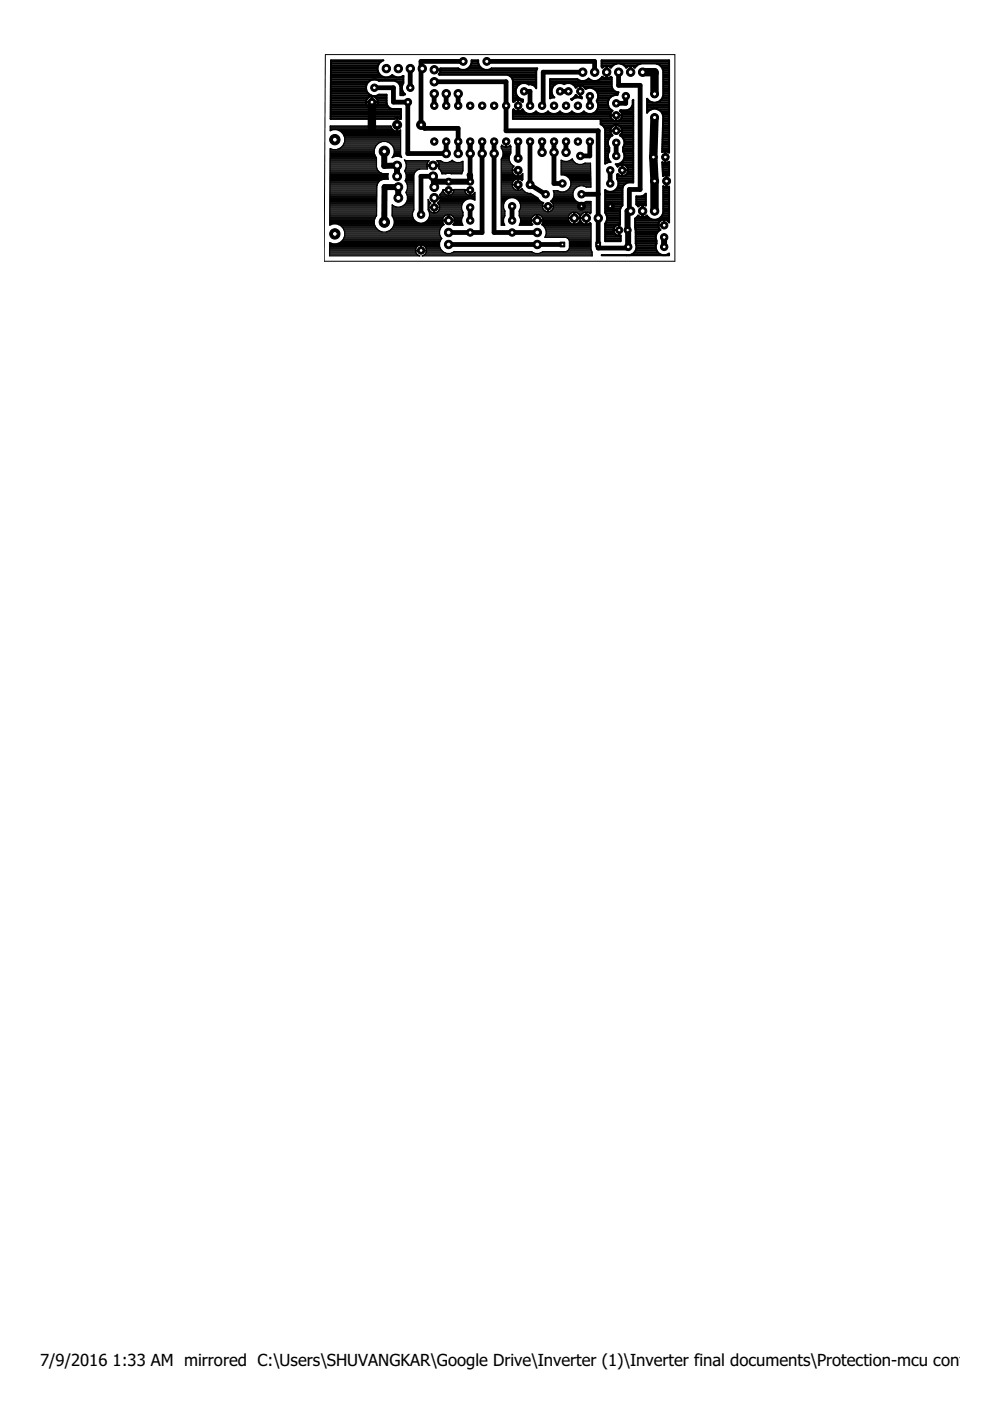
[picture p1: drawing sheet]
<svg xmlns="http://www.w3.org/2000/svg" width="210mm" height="297mm" viewBox="0 0 210 297" stroke-linecap="round" stroke-linejoin="round" font-family="sans-serif">
<defs><g id="words">
<g font-size="3.5">
<text x="8.5" y="289.6">7/9/2016</text>
<text x="23.9" y="289.6">1:33 AM mirrored C:\Users\SHUVANGKAR\Google Drive\Inverter (1)\Inverter final documents\Protection-mcu control v</text>
</g>
</g></defs>
<path d="M81.5 32.1v3.1l2.7-.1v2.3M92.1 37.1v2.6l-.2-2.4M92.1 37.1l-.3 .3M92.1 37.1l.1 1.4h7.5v-1.3l-.2-.1M84.4 42v-2.3h-2.9v7.4M133.7 44.7h-.6l.1 7.6M140.8 50.3v2" fill="none" stroke="#000" stroke-width="1.3"/>
<g fill="none" stroke="#000" stroke-width="1">
<path d="M79.4 18.6h4v3.1h3.1v10.9h8.1v-2.6M87 14.5v4.1M92.1 17.3h15.2v10.4h19.5v24.9h6.4v-.3M92.1 19.9v2.5M94.6 19.9v2.5M97.1 19.9v2.5M98.2 13h-8.9v13.5l.7 .7h7.1v5.4M103.2 13h22.9v2.3M111.1 19.4h1.3v3M118.7 19.4h1.8M123.5 15.3h-8.3v7.1h-.3M131.1 15.3v2.8h4.6v22.1h-2.3v4.5h.3"/>
<path d="M91.8 37.4h-2.5v8.1M99.7 30.5h.1M99.7 30v7.2M102.2 30v19.3h-7.1M104.8 30v19.3h9.1M109.8 30v3.6M112.4 30v9.2l3.3 2M114.9 30v2.3M117.5 30v8.9h1.7M120 30v2.3M125.1 20.4v2M125.1 30v3.1h-2.1"/>
<path d="M129.4 36.1v2.8M130.6 30.3v2.8M132.7 20.4v1.5h-2.1M95.1 51.8h24.1M99.7 44v2.8M108.6 43.7v3.1M123.3 41.2h3.5"/>
</g>
<path d="M136.2 15.3h2.6v4.6M78.8 21.7v5.5M138.8 24.9l-.3 8.4 .3 5.1v6.3" fill="none" stroke="#000" stroke-width="1.8"/>
<g fill="none" stroke="#000" stroke-width=".25">
<path d="M70 39.6h9.9M70 39.9h9.9M70 39.4h9.9M70 39.2h9.9M70 39h10.1M70 38.7h10.1M70 38.5h10.3M70 38.1h11.1M70 37.8h12.3M70 37.6h12.2M70 37.4h12.2M70 35.9h10"/>
<path d="M70 35.2h9.8M70 35h9.8M70 34.1h9.8M70 37.2h12.2M70 37h12.3M70 36.7h11M70 36.5h10.5M70 36.3h10.3M70 36.1h10.1M70 35.6h9.9M70 35.4h9.8M70 34.8h9.8"/>
<path d="M70 34.5h9.8M70 34.3h9.8M70 33.9h9.8M70 33.6h9.8M70 33.4h9.8M70 33.2h9.7M70 33h9.5M70 32.7h9.5M70 32.5h9.4M70 32.3h9.4M70 32.1h9.4M70 31.9h9.4"/>
<path d="M70 31.6h.4M70 27.6h.2M70 27.4h13.2M70 27.2h13.1M70 27h13M70 26.8h12.9M71.6 31.6h7.8M71.7 27.6h11.9M72.1 31.4h7.4M72.2 27.9h12.7M72.4 31.2h7.2M72.4 28.1h12.5"/>
<path d="M72.6 31h7.1M72.7 28.3h12.2M72.8 30.8h7M72.8 28.5h12.1M72.9 30.5h7.2M72.9 28.7h12M73 30.3h7.3M73 29h11.9M73.1 30.1h7.8M73.1 29.2a2.13 2.13 0 0 1-.8 2.1 2.13 2.13 0 0 1-2.3 .2l-.1 16.3a2.11 2.11 0 0 1 3.2 1.4M73.1 29.9h11.8M73.1 29.6h11.8"/>
<path d="M73.1 29.4h11.8M73.1 29.2h11.8M79.4 32.5l.4 .9v2.1M79.8 35.5h.1M79.8 35.5l.3 .6M79.9 39.6l-.1 6.1a2 2 0 0 0-.1 2.6M79.9 39.3v.3M79.9 39.3h.1M80.1 36.2l.5 .4M80.1 36.1v.1M80.1 38.7l-.2 .6M80.2 38.7h.1"/>
<path d="M80.3 30.3l-.6 .6-.3 .8v.8M80.3 30.3l.7-.3h.9l.8 .3M80.6 36.6h.1M80.6 36.6l.6 .2h1.1v1.2h-1.1l-.6 .2M80.6 38.3l-.5 .4M80.6 38.3h-10.6M80.6 38.2v.1M82.1 30.1h2.8M82.6 30.3h2.3M82.7 30.3l.5 .6 .4 .8v.8M82.9 30.5h2M82.9 26.8l-12.9-.1v1a2.08 2.08 0 0 1 3.1 1.5"/>
<path d="M82.9 26.8l.1 .2M83 27v.2M83 27.2l.5 .4 .6 .2v-1.1h.2v1.1M83.1 30.8h1.8M83.1 33.4h.1M83.3 31h1.6M83.3 33.2h.4M83.4 31.2h1.5M83.4 33h1.6M83.5 31.4h1.4M83.5 32.7h1.4M83.6 31.6h1.3"/>
<path d="M83.6 32.5l-.5 .9M83.6 32.5h1.3M83.6 32.3h1.3M83.6 32.1h1.3M83.6 31.9h1.3M84.1 27.6h.2M84.1 27.4h.2M84.1 27.2h.2M84.1 27h.2M84.1 26.8h.2M84.3 27.8h.1M84.3 27.8l.6-.2v5.3l.3 .5-.6-.3h-.8l-.7 .3"/>
<path d="M84.7 33.2h.4M84.8 27.6h.1M85.9 36.3h2.3M85.9 34.1h5.1l-.5 .7M85.9 36.1h2.5M85.9 38.3h1.8M85.9 36.5h2.1M86 34.3h4.8M86 38.1h1.7M86 36.7h1.9M86 38.5h1.7M86.1 35.6h4.5"/>
<path d="M86.1 34.5h4.5M86.1 37.8h1.6M86.1 35h5.6v.2h-5.6M86.1 37v.8l-.2 .6 .5 .9v.7M86.1 37.6h1.6M86.1 37.4h1.6M86.1 37.2h1.6M86.1 37h1.7M86.1 35.4h4.4M86.1 34.8h4.4M86.2 34.1l-.5-.2a2.02 2.02 0 0 1 .1 2.4l.3 .7M86.2 38.7h1.5"/>
<path d="M86.3 39h1.4M86.4 39.2h1.3M86.4 39.6h1.3M86.4 39.9h1.3M86.4 39.4h1.3M88 36.5l-.3 .6v7.4M88.4 36.1l-.4 .4M89 35.9l-.6 .2M90.5 35.2v.2M90.5 35.4l.2 .4-.1 .1h-4.6M90.5 34.8v.2M92.6 34.1h.8a1.81 1.81 0 0 0 2.5-.1 1.79 1.79 0 0 0 2.2 .2v2l-.2 .7h-4.2v-.2"/>
<path d="M92.6 34.1l.5 .7M92.6 34.1h.1M92.9 34.3h.9M93 35.7h.1M93 35.7l.4 .4 .3 .6M93 34.5h5.1M93 35.6h5.1M93 35.6v.1M93.1 35.4h5M93.1 34.8h5M93.1 34.8v.2M93.1 35.4l-.1 .2"/>
<path d="M93.1 35.9h5M93.1 35.2v.2M93.4 36.1h4.7M93.5 36.3h4.6M93.6 36.5h4.4M93.7 36.7h4.2M95.4 34.3h1M95.8 34.1h.2M97.9 34.3h.2M98.1 35h-6.2v.2h6.2M106.3 31.1h.1M106.3 31.1v.3a1.85 1.85 0 0 1 .1 2.2"/>
<path d="M106.3 35.9h2.3M106.3 35.2h2.6M106.3 35h2.3M106.3 34.1h1.7M106.3 38.3h2.7M106.3 39.6h2.4M106.3 39.9h2.5M106.3 39.4h2.3M106.3 39.2h3.4M106.3 39h2.3M106.3 38.7h2.4M106.3 38.5h2.5"/>
<path d="M106.3 38.1h3M106.3 37.8h4.5M106.3 37.6h4.5M106.3 37.4h4.5M106.3 37.2h3M106.3 37h2.7M106.3 36.7h2.5M106.3 36.5h2.4M106.3 36.3h2.3M106.3 36.1h3.4M106.3 35.6h2.4M106.3 35.4h2.5"/>
<path d="M106.3 34.8h2.1M106.3 34.5h1.9M106.3 34.3h1.8M106.3 33.9h1.7M106.3 31.2h2M106.3 31.4h2M106.3 31h.3M106.4 33.6l-.1 14.2h.7l-.2-.7v-.7l.2-.7M106.4 33.6h1.6M106.4 30.8h.1M106.4 30.8l-.1 .3M106.4 30.8l.8 .4v-1.1h.2v1.1l.8-.4"/>
<path d="M106.4 31.6h1.9M106.4 33.4h1.6M106.5 31.9h1.8M106.6 33.2h1.4M106.6 32.1h1.7M106.6 33h1.5M106.7 32.7h1.5M106.7 32.5h1.5M106.7 32.3h1.6M107.2 31h.2M107.2 30.8h.2M107.2 30.5h.2"/>
<path d="M107.2 30.3h.2M108 31h.3M108.2 30.8l.1 .3M108.2 30.8h.1M108.3 31.1v1.4a1.81 1.81 0 0 0 .7 2.7l-.3 .4M108.3 31.1h.1M108.6 39.2h1.3v1.2l.7-.3M108.6 36.2h1.3v1.1l.6-.2 .3-.3v1.3M108.6 39.2l.1 .4M108.6 36.2h.1M108.6 39.1h.1M108.6 39.2h.1"/>
<path d="M108.6 36.2l.2 .5M108.7 35.6l-.1 .4h1.1v1.3l-.5-.2-.4-.4M108.7 39.6l.3 .5M108.8 38.5l.4-.4 .5-.2v2.5l-.7-.3M108.8 38.5l-.2 .6M109.7 38.3h.2M109.7 39.6h.2M109.7 39.9h.2M109.7 39.4h.2M109.7 39h.2M109.7 38.7h.2M109.7 38.5h.2"/>
<path d="M109.7 38.1h.2M109.7 37.2h.2M109.7 37h.2M109.7 36.7h.2M109.7 36.5h.2M109.7 36.3h.2M110.4 37.2h.4M110.4 38.1h.4M110.7 38.3h.1M110.7 37h.1M110.8 38.1l-.1 .2-.8-.4v1.2h-1.3M119 35.9h6.2"/>
<path d="M119 35.2h6.2M119 35h6.2M119 34.1h.3M119 37h6.2M119 36.7h6.2M119 36.5h6.2M119 36.3h6.2M119 36.1h6.2M119 35.6h6.2M119 35.4h6.2M119 34.8h3.4M119 34.5h2.9"/>
<path d="M119 34.3h2.7M119.8 37.2h5.4M120.3 37.4h5M120.5 37.6h4.8M120.7 34.1h.8M120.7 37.8h4.6M120.8 39.9h1.3M120.8 38.1h4.5M120.9 39.6h1.4M120.9 38.3h4.4M121 39.4h1.9M121 38.5h4.3"/>
<path d="M121 38.5a1.84 1.84 0 0 1-.8 1.9 1.84 1.84 0 0 1-2 0M121 39.2h4.3M121 39h4.3M121 38.7h4.3M121.1 33.9h.3M121.5 34.1l-.2-.4a1.84 1.84 0 0 1-2.3 .3v3.1a1.81 1.81 0 0 1 2 1.4M121.5 34.1a1.85 1.85 0 0 0 2.6 .5M123.7 34.8h1.5M123.7 39.4h1.6M124.1 34.6h1.1l.1 5h-1.1M124.1 34.6h.1M124.3 39.7a1.85 1.85 0 0 0-2.9 1.5 1.85 1.85 0 0 0 2.9 1.5"/>
<path d="M69.9 54.1h18.7M69.9 53.8h18.4M69.9 53.6h18.3M69.9 53.4h18.2M69.9 53.2h19.3M69.9 53h18.2M69.9 52.7h18.3M69.9 52.5h18.4M69.9 52.3h18.5M69.9 52.1h18.9M69.9 51.8h23.3M69.9 51.6h.5"/>
<path d="M69.9 47.6h.3M69.9 47.4h9.5M69.9 47.2h9.5M69.9 46.9h9.5M69.9 46.7h9.5M69.9 46.5h9.5M69.9 46.3h9.6M69.9 46.1h9.7M69.9 45.8h9.8M69.9 45.6h9.9M69.9 45.4h9.9M69.9 45.2h9.9"/>
<path d="M69.9 45h9.9M69.9 44.7h9.9M69.9 43.6h10M69.9 41.4h10M69.9 41.8h10M69.9 42.1h10M69.9 44.1h9.9M69.9 42.7h10M69.9 43h10M69.9 44.5h9.9M69.9 44.3h9.9M69.9 43.9h10"/>
<path d="M69.9 43.4h10M69.9 43.2h10M69.9 42.5h10M69.9 42.3h10M69.9 41.6h10M69.9 41.2h10M70 41h9.9M70 40.3h9.9M70 40.7h9.9M70 40.5h9.9M70 40.1h9.9M71.6 51.6h21.6"/>
<path d="M71.7 47.6h7.7M72.1 51.4h21.1M72.2 47.8h7.3M72.4 51.2h20.9M72.4 48.1h7.2M72.6 50.9h20.8M72.7 48.3h7M72.8 50.7h20.7M72.8 48.5h7.1M72.9 50.5h20.7M72.9 48.7h7.2M73 50.3h20.5"/>
<path d="M73 49h7.5M73.1 50.1h20.3M73.1 49.2h20.1M73.1 49.2a2.13 2.13 0 0 1-.9 2.1 2.13 2.13 0 0 1-2.3 .1v2.9h19.1l-.6-.4M73.1 49.8h20.2M73.1 49.6h20.1M73.1 49.4h20.1M79.7 48.3l.6 .6 .7 .3M82.5 49h10.7M82.8 48.7h10.5M83 48.5h10.4M83.1 44.1h4.6"/>
<path d="M83.1 45.6h4.4M83.1 45.4h4.4M83.1 45.2h4.4M83.1 45h4.4M83.1 44.7h4.5M83.1 44.5h4.6M83.1 44.3h4.6M83.2 43.6h.2M83.2 43.9h.7M83.2 45.8h4.3M83.2 48.3l-.5 .6-.8 .3M83.2 48.3h10.3"/>
<path d="M83.3 46.1h4.2M83.4 48.1h10.2M83.4 46.3h4.3M83.4 47.8h10.5M83.5 46.5h4.2M83.5 47.6h10.7M83.6 47.4h10.4M83.6 47.2h5M83.6 46.9h4.6M83.6 46.7h4.3M84.9 43.9h2.8M85.5 43.6h2.2"/>
<path d="M85.7 43.4h2M86 43.2h1.7M86.1 40.8a1.99 1.99 0 0 1-.3 2.6 1.99 1.99 0 0 1-2.6 0l-.1 2.4a2.01 2.01 0 0 1 .1 2.5M86.1 40.7h1.6M86.1 43h1.6M86.1 41h1.6M86.2 40.5h1.5M86.2 42.7h1.5M86.2 41.2h1.5M86.3 40.3h1.4M86.3 41.4h1.4M86.3 42.5h1.4"/>
<path d="M86.4 41.8h1.3M86.4 42.1h1.3M86.4 40l-.3 .8M86.4 42.3h1.3M86.4 41.6h1.3M86.4 40.1h1.3M87.5 45.8a1.83 1.83 0 0 0 1.8 1.5 1.83 1.83 0 0 0 1.8-1.5M87.7 44.5l-.2 .6v.7M87.7 44.5h.1M88.1 53.2l.3 .7M88.1 53.2h.1M89.2 53h.1"/>
<path d="M89.2 52.7h.1M89.2 52.5h.1M89.2 52.3h.1M89.2 52.1h.1M89.3 51.9v1.3h1.1M89.3 51.9h.1M89.3 53.2h4.4M89.4 51.9a1.16 1.16 0 0 1 1 1.1h-2.3a1.15 1.15 0 0 1 1.1-1.1v1.3h-1.1M89.8 52.1h3.4M89.9 47.2h4M89.9 54.1h35.7M90.1 52.3h3.1"/>
<path d="M90.2 53.8h35.3M90.3 52.5h3M90.3 53.6h4.1M90.4 52.7h3M90.4 46.9h3.5M90.4 53.4h3.6M90.4 53.2h.1M90.4 53.2l-.3 .7M90.4 53h3.1M90.6 46.7h4.4M90.8 43.6h.1M90.8 44.1h7.1"/>
<path d="M90.8 42.3l.6 .8-.5 .8M90.8 42.3v2.2M90.8 44.5h.1M90.8 44.5l.3 .6v.7M90.8 42.7h.2M90.8 43h.4M90.8 46.5h3.1M90.8 44.3h.1M90.8 43.9h.1M90.8 43.4h.2M90.8 43.2h.4M90.8 42.5h.1"/>
<path d="M90.8 42.3h.1M90.8 44.5h.2M90.9 43.9h2.3M90.9 44.1l.3 .6M90.9 43.9h.1M90.9 44v.1M90.9 46.3h3M90.9 44.7h.3M91 46.1h3M91 45h.4M91.1 45.8h3.1M91.1 45.6h3.5"/>
<path d="M91.1 45.4h7M91.1 45.2h7M91.2 44.7l.8 .4M91.9 42.7h.3M91.9 42.5h.3M91.9 42.3h.3M92 45.1h.1M92 42.8h.1M92 43.6h.1M92 42.8v2.3M92 43h.1M92 45h.1"/>
<path d="M92 44.7h.1M92 44.5h.1M92 44.3h.1M92 43.9h.1M92 43.4h.1M92 43.2h.1M92.1 42.8v2.3M92.1 45.1h.1M92.1 42.8h.1M92.7 45h5.4M92.9 43h5.2M92.9 43.2h5.1"/>
<path d="M92.9 43.2l.3 .7M92.9 44.7l-.8 .4M92.9 44.7h5.1M93.1 43.4h4.9M93.1 42.7h5.3M93.1 44.5h4.8M93.2 43.6h4.7M93.2 44.3h4.7M93.2 43.9h.1M93.2 44v.1M93.2 44.1l-.3 .6M93.2 43.9h4.7"/>
<path d="M93.2 42.5h5.4M93.3 41.4h7.4M93.3 41.2h1.1M93.3 42.3h5.7M93.3 41.6h7.4M93.3 41.6l.1 .2M93.4 42.1l-.2 .5-.4 .5 .1 .1M93.5 41h.7M93.7 40.8l-.5 .5 .1 .3M93.7 40.7h.4M93.8 40.5h.2M93.9 46.5l-.1 .1h2.6v-.1"/>
<path d="M93.9 40.3h1.2l-.1 1.1a1.16 1.16 0 0 1-1-1.1h2.2a1.17 1.17 0 0 1-1 1.1M93.9 46.3l.5-.6 .6-.2v1.4h-1.2l.4 .7M93.9 46.3v.2M94 40.2h.1M94 40.2l-.3 .6M94 40.2l.8 .1M94.2 47.6a1.86 1.86 0 0 0-.5 3 1.91 1.91 0 0 0 0 2.6 1.91 1.91 0 0 0 2.6 .2h16.4a1.86 1.86 0 0 0 2.4 0h4.8l.7-.5 .1-.4M95 46.5h.2M95 46.3h.2M95 46.1h.2M95 45.8h.2M95 45.6h.2"/>
<path d="M95.1 41h.1M95.1 41.2h.1M95.1 40.7h.1M95.1 40.5h.1M95.1 41.4v-1.1h4.5v1.1M95.2 46.7h2.7M95.5 40.3h3.8M95.7 45.6h2.4M95.8 53.6h17.4M95.8 41.2h3.2M96 45.8h2.1M96 41h2.8"/>
<path d="M96 47.6h2.1M96.1 40.7h2.5M96.2 46.1h1.8M96.2 47.4h1.8M96.2 40.5h2.4M96.2 53.4h16.6M96.3 46.3l-.5-.6-.6-.2v1.4h1.2l-.4 .7M96.3 46.3l.1 .2M96.3 46.3h1.6M96.3 47.2h1.6M96.4 46.9h1.5M96.4 46.5h1.5"/>
<path d="M97.9 43.6v.7l.2 .7M98.1 45.7l-.2 .7v.7l.2 .7h-1.8l-.3-.2M98.1 45.7l.1 .1M98.1 45v.7M98.1 45h.1M99.6 41.4a1.16 1.16 0 0 1-1-1.1h1.1v1.1M99.6 41h.1M99.6 41.2h.1M99.6 40.7h.1M99.6 40.5h.1M99.8 41.4l.5-.1 .4-.5v1.6a1.83 1.83 0 0 0-2.8 1.2M100.3 42.3h.4"/>
<path d="M100.4 41.2h.3M100.6 41h.1M100.7 41.8h-8.5l-.1 1M100.7 42.1h-8.8l.1 .7M106.3 43.6h.5M106.3 41h5.6M106.3 41.4h6.8M106.3 40.3h3.1M106.3 41.8h7.6M106.3 42.1h1.5M106.3 44.1h.5M106.3 42.7h.7"/>
<path d="M106.3 43h.6M106.3 47.6h.7M106.3 47.4h.6M106.3 47.2h.5M106.3 46.9h.5M106.3 46.7h.5M106.3 46.5h.5M106.3 46.3h.5M106.3 46.1h.6M106.3 45.8h.7M106.3 45.6h.7M106.3 45.4h.7"/>
<path d="M106.3 45.2h.7M106.3 45h.7M106.3 44.7h.7M106.3 44.5h.6M106.3 44.3h.5M106.3 43.9h.5M106.3 43.4h.5M106.3 43.2h.5M106.3 42.5h.9M106.3 42.3h1.1M106.3 41.6h7.2M106.3 41.2h6.5"/>
<path d="M106.3 40.7h5.1M106.3 40.5h4.8M106.3 40.1h2.7M107 44.7a1.83 1.83 0 0 1 1.6-2.8 1.83 1.83 0 0 1 1.5 2.8M107 45.7l.1 .1M107 44.7v1M107 44.7l.1 .1M109.3 42.1h4.8M109.7 42.3h4.5M109.7 40.3h.2M109.7 40.1h.2M109.9 42.5h4.5"/>
<path d="M110.1 45.7l.3 .7v.7l-.3 .7h2.6l.3-.2M110.1 44.7v.1M110.1 44.7v1M110.1 45.7v.1M110.1 45.6h3.2M110.1 45.4h10.7M110.1 45.2h11M110.1 45h15.2M110.1 44.7h5.5M110.1 42.7h4.6M110.1 45.8h2.9M110.2 47.6h2.7"/>
<path d="M110.2 44.5h5.1M110.2 43h5.1M110.2 46.1h2.6M110.3 40.3h.6M110.3 47.4h2.5M110.3 44.3h4.8M110.3 43.2h4.8M110.3 46.3h2.4M110.3 47.2h2.4M110.4 43.6h5.7v1.3M110.4 44.1h4.7M110.4 46.9h2.2"/>
<path d="M110.4 46.7h3.4M110.4 46.5h2.2M110.4 43.9h4.6M110.4 43.4h4.6M110.6 40.1l.1-.1a1.72 1.72 0 0 0 1.8 1l1.5 1 .6 .7 .7 .3-.3 .6M110.6 40.1h.1M112.6 46.5v.1h2.5v-.1M112.7 46.3l.5-.6 .6-.2v1.4h-1.2l.4 .7M112.7 46.3l-.1 .2M113.8 46.5h.2M113.8 46.3h.2M113.8 46.1h.2"/>
<path d="M113.8 45.8h.2M113.8 45.6h.2M114 46.7h6.6M114.4 45.6h6.2M114.6 53.6h10.9M114.8 45.8h5.8M114.8 47.6a1.86 1.86 0 0 1 .7 2.7h9.8M114.8 47.6h10.5M115 46.1h5.5M115 43.8h2.3M115 43.8a1.21 1.21 0 0 0 1.1 1.1M115 43.6h.1"/>
<path d="M115 47.4h6.2M115 53.4h10.5M115.1 46.3l-.5-.6-.6-.2v1.4h1.1l-.3 .7M115.1 46.3v.2M115.1 46.3h6.5M115.1 47.2h5.8M115.1 47.8h10.2M115.1 46.5h5.4M115.1 46.9h5.6M115.3 48.1h10M115.5 48.3h9.8M115.6 50.1h9.7"/>
<path d="M115.6 48.5h9.7M115.7 49.8h9.6M115.7 48.7h9.6M115.8 49.2h9.5M115.8 49.6h9.5M115.8 49.4h9.5M115.8 49h9.5M116.1 44.9h.1M116.1 44.1h.1M116.1 44.7h.1M116.1 44.5h.1M116.1 44.3h.1"/>
<path d="M116.1 43.9h.1M116.8 44.7h8.5M116.8 42.7h5.5M116.9 42.5h5.2M117 44.5h8.3M117.1 43l.2 .6M117.1 43h5.8M117.1 42.3h4.8M117.2 44.3h8.1M117.2 43.2h8.1M117.2 42.1h4.5M117.3 44.1h8"/>
<path d="M117.3 43.4h8M117.3 43.6h.1M117.3 43.8l-.1 .5-.4 .4M117.3 41.8h4.3M117.3 43.9h8M117.3 40.5h1.1M117.4 41.6h4.1M117.4 40.7h4.1M117.5 41h4M117.5 41.4h4M117.5 41.2h4M118.2 40.4h.1"/>
<path d="M118.2 40.4h-.9a1.74 1.74 0 0 1-.6 2.3l.4 .3M119.5 50.3h.1M119.5 53.4h.1M119.9 50.3l.7 .5 .1 .3v1.4M120 40.5h1.6M120.3 53.2h5.1M120.3 50.5h5M120.4 40.3h1.3M120.5 53h4.8M120.5 50.7h4.8M120.6 46.7l-.1-.3h3.9v1.1l.8-.3 .1 .2v5.5l.2 .5M120.6 40.1h1.2"/>
<path d="M120.7 52.7h4.6M120.7 50.9h4.6M120.7 52.5h4.6M120.7 52.3h4.6M120.7 52.1h4.6M120.7 51.8h4.6M120.7 51.6h4.6M120.7 51.4h4.6M120.7 51.2h4.6M120.8 45.4l.8-.4v2.5l-.7-.3-.3-.5M121.6 47.4h.3M121.6 47.2h.3"/>
<path d="M121.6 46.9h.3M121.6 46.7h.3M121.6 46.5h.3M121.6 46.1h.3M121.6 45.8h.3M121.6 45.6h.3M121.6 45.4h.3M121.6 45.2h.3M121.9 46.3h2.3M122.3 47.4h1.4M122.4 45.2h1.2M122.6 47.2h.8"/>
<path d="M122.7 45.4h.7M122.7 45.4l-.8-.4v2.5l.5-.2 .5-.6M122.7 45.4l.3 .7 .3-.7M122.8 46.9h.4M122.9 45.6h.3M122.9 46.7l.1-.3 .1 .3M122.9 46.7h.2M123 45.8h.1M123 46.5h.1M123 46.1h.1M123.3 45.4l.9-.4v2.5l-.7-.3-.4-.5M123.7 43h1.6"/>
<path d="M124.2 47.4h.2M124.2 47.2h.2M124.2 46.9h.2M124.2 46.7h.2M124.2 46.5h.2M124.2 46.1h.2M124.2 45.8h.2M124.2 45.6h.2M124.2 45.4h.2M124.2 45.2h.2M124.2 42.7h1.1l-.1 2.5M124.9 47.4h.4"/>
<path d="M125 45.2h.2M125.2 45.2v.1l-.8-.3v1.1h-3.9l.3-.7M125.3 43.6h-9.1v1.3l.6-.2M125.5 53.4l.1 .9h-36.1l.6-.4"/>
</g>
<g fill="none" stroke="#000" stroke-width=".42">
<path d="M70.1 19.8h8M70.1 19.5h7.7M70.1 19.1h7.6M70.1 18.7h7.5M70.1 18.4h7.5M70.1 18h7.6M70.2 16.8h15.3M70.2 16.1h10.6M70.2 17.6h7.7M70.2 15.3h10M70.2 17.2h8.1M70.2 16.5h15.3"/>
<path d="M70.2 15.7h10.3M70.2 15h9.9M70.2 14.6h9.9M70.2 14.2h9.9M70.2 13.5h10.1M70.2 13.9h10M70.2 13.1h10.5M79 16.8a1.78 1.78 0 0 0-1.3 2.5 1.78 1.78 0 0 0 2.6 .8M79.7 16.8l.6 .3h3.4l.6 .3 .6 .9v1.9h.6M80.1 14.2v.7l.2 .7 .6 .5M80.1 14.2l.2-.7 1-.7h-11.1l-.1 12.4h13.5l.5-.1 .9 .1v-2.1h-1.9l-.5-.2-.4-.4M80.9 16.1l.6 .3h.8l.7-.3"/>
<path d="M83 16.1l.2-.2 .2 .2M83 16.1h.4M83.4 16.1l.7 .3h.7l.7-.3M83.9 17.2h1.6M84.5 17.6h1M84.8 18h.5M84.9 19.8h.8M84.9 19.5h.5M84.9 19.1h.4M84.9 18.7h.3M84.9 18.4h.3M85.5 17.6a1.74 1.74 0 0 0 .4 2.4l-.4 .2"/>
<path d="M85.5 16.1h.1M85.5 17.6h.1M85.5 16.1v1.5M93 15.7l.2 .2h14.4l.5 .2 .4 .4 .3 .5v4.4M93 15.7h20.7M93.3 15.3h20.4M93.4 15h20.3M93.4 14.6h3.9M97.1 14.5h-3.7v.3h-1.3l1.3 .1-.4 .8M97.1 14.5h.1M97.2 14.5a1.82 1.82 0 0 0 2 .1 1.82 1.82 0 0 0 .8-1.8h1.4a1.81 1.81 0 0 0 .8 1.8 1.81 1.81 0 0 0 2-.1h9.7l-.2 .5M99.1 14.6h3.2"/>
<path d="M99.5 14.2h2.4M99.8 13.9h1.8M99.9 13.5h1.5M100 13.1h1.4M104.1 14.6h9.8M108.1 16.1h5.6M108.5 16.5h5.2M108.7 16.8h5M108.8 17.6h4.9M108.8 19.8h.6M108.8 19.5h.5M108.8 19.1h.5"/>
<path d="M108.8 18.7h.7M108.8 18.4h.8M108.8 18h1.2M108.8 17.2h4.9M110.7 17.6a1.78 1.78 0 0 0-1.4 1.8 1.78 1.78 0 0 0 1.6 1.7l-.1 .5-.3-.3M111.4 17.6l.7 .3M112.1 17.9h.1M112.8 18h.9M113.4 18.4h.3M113.7 15v3.7a1.43 1.43 0 0 0-1.6-.8M116.6 16.8h5.9M116.6 17.6h13.1"/>
<path d="M116.6 19.8h.4M116.6 19.5h.4M116.6 19.1h.4M116.6 18.7h.5M116.6 18.4h.7M116.6 18h1M116.6 17.2h13.1M119.1 17.6l.5 .2 .5-.2M120.8 17.6l.7 .3 .6 .7a1.24 1.24 0 0 1 2 .1M121.6 18h8.1M121.9 18.4h.4M122.5 16.9l-5.9-.1v4l.9-.1a1.76 1.76 0 0 1-.5-1.8 1.76 1.76 0 0 1 1.4-1.3"/>
<path d="M123 18.1v2.5M123 19.4h.1M123 19.8h.1M123 19.5h.1M123 19.1h.1M123 18.7h.1M123 18.4h.1M123.7 18.4h6M124.1 18.7l.1 .2a1.78 1.78 0 0 1 2.2 .3 1.78 1.78 0 0 1 .2 2.2M124.1 18.7h.4M124.6 16.8h.4M125.6 18.7h4.2"/>
<path d="M126.3 19.1h3.8M126.6 19.5h4M126.7 19.8h4.3M127.1 16.8h2.6M127.5 16.5h.5M127.6 13.5h3.1M127.6 13.9h2.4M127.6 13.1h14.3M127.6 14.2h.2M128.6 16.1h.1M128.6 16.5h.1M128.6 15.7h.1"/>
<path d="M128.6 15h.1M128.6 14.6h.1M128.6 14.2h.1M128.7 14l-.1 1.3v-1.3l-.9 .3-.1-.1v-1.4h14.3v19.6a1.26 1.26 0 0 0-1.5-.2l.2-7.6a1.87 1.87 0 0 0-1.4-1.5 1.87 1.87 0 0 0-2 .8v-2.9M128.7 14h.1M128.7 16.7v-1.3l-.1 1.3-.9-.4a1.82 1.82 0 0 1-2.9 .4 1.75 1.75 0 0 1-2.3 .2M128.7 16.7h.1M128.7 14l.8 .3a1.98 1.98 0 0 1 3.3 0l.8-.3 .2 1.3v-1.3l.8 .3 .6-.6 .7-.2h3.2l.7 .2 .5 .6 .3 .6v5.4l-.3 .7M128.7 16.7l.8-.4 .2 .1v2a1.4 1.4 0 0 0 1.4 1.2l-.2 .6a1.76 1.76 0 0 0-1.9 1.2 1.76 1.76 0 0 0 .9 2.1l-.4 .5M129.3 16.5h.4M129.4 14.2h.2M131.6 13.5h4.2"/>
<path d="M132.3 13.9h2.8M132.7 14.2h.2M133.6 15h.2M133.6 14.6h.2M133.6 14.2h.2M134.5 14.2h.2M139.2 13.5h2.7M139.9 13.9h2M140.3 14.2h1.6M140.5 14.6h1.4M140.6 16.8h1.3M140.6 16.1h1.3"/>
<path d="M140.6 17.6h1.3M140.6 15.3h1.3M140.6 19.8h1.3M140.6 19.5h1.3M140.6 19.1h1.3M140.6 18.7h1.3M140.6 18.4h1.3M140.6 18h1.3M140.6 17.2h1.3M140.6 16.5h1.3M140.6 15.7h1.3M140.6 15h1.3"/>
<path d="M70.1 25.1h13.8M70.1 21.3h7.5M70.1 24.7h14.9M70.1 24.3h14.9M70.1 24h14.9M70.1 23.6h14.9M70.1 23.2h14.9M70.1 22.8h8.4M70.1 22.5h7.8M70.1 22.1h7.6M70.1 21.7h7.5M70.1 20.6h8.1"/>
<path d="M70.1 20.2h8.6M70.1 21h7.7M77.6 21.7h2.5M77.6 21.7l.1 .4M77.6 21.4v.3M77.6 21.4a1.25 1.25 0 0 1 1.4-1 1.25 1.25 0 0 1 1.1 1.3M77.7 22.1a1.24 1.24 0 0 0 1.2 .8 1.24 1.24 0 0 0 1.1-.8M78.8 20.6h.1M78.8 20.4v2.5M78.8 21.3h.1M78.8 22.8h.1M78.8 22.5h.1"/>
<path d="M78.8 22.1h.1M78.8 21.7h.1M78.8 21h.1M79.2 22.8h3.3M79.5 20.6h2.5M79.8 22.5h2.4M79.9 21h2.1M80 22.1h2M80.1 20.2h1.9M80.1 21.3h1.9M80.1 21.7l-.1 .4M80.1 21.7h1.9"/>
<path d="M80.4 20.1h1.6v1.8l.2 .6M80.4 20.1h-.1M84.2 25.1v.1M84.4 25.1h.6M85.5 20.2h.1M108.8 20.6h1.1M108.8 20.2h.8M108.8 23.4v1.8h18.5l.1 1.2 .7 .5 .2 .6v7.2l.7-.3h.5l-.3-.3M108.8 25.1h20.8M108.8 21.4h.1M108.8 21.3h.4M108.8 23.4h.1"/>
<path d="M108.8 24.7h20.6M108.8 24.3h20.6M108.8 24h2.7M108.8 23.6h.6M108.8 21h1.6M108.9 23.2h.1M108.9 23.2l-.1 .2M108.9 23.2a1.27 1.27 0 0 0 1.9 0M109.2 21.3l-.3 .3-.1-.2M109.2 21.3l.5-.1 .8 .1M109.8 21.2v2.4M109.8 22.4h.1"/>
<path d="M109.8 21.3h.1M109.8 23.6h.1M109.8 23.2h.1M109.8 22.8h.1M109.8 22.5h.1M109.8 22.1h.1M109.8 21.7h.1M110.2 23.6h.9M110.5 21.3h.4M110.8 23.2h.1M113.2 24h.9M115.7 24h.9"/>
<path d="M116.6 20.6h.9M116.6 20.2h.6M118.3 24h.8M120.8 24h.9M121.1 21l.4-.2 .6-.6a1.25 1.25 0 0 0 1.2 .4l.1 .3a1.64 1.64 0 0 0-2.2 .3zM121.2 21h.3M121.8 20.6h1M122 20.2h.1M123 20.2h.1M123.2 20.6h.1M123.4 24h.8M125.9 24h3.6"/>
<path d="M126.4 23.6h3.4M126.6 23.2h2.9M126.7 21.7h2.2M126.7 21h2.4M126.8 22.8h2.3M126.8 20.6h2.7M126.8 20.2h3.3M126.8 22.5h2.2M126.8 22.1h2.1M127.3 25.5h2.6M127.4 26.2h6.9M127.4 25.8h6.9"/>
<path d="M127.8 26.6h2.4M128.1 26.9h1.6M128.3 27.3h1.2M128.3 33.3h.6M128.3 27.7h6M128.3 34.4h.5M128.3 34.1h.9M128.3 33.7h.7M128.3 32.9h.6M128.3 32.6h.6M128.3 32.2h.8M128.3 31.8h.9"/>
<path d="M128.3 31.5h.9M128.3 31.1h.8M128.3 30.7h.6M128.3 30.3h.6M128.3 30h.6M128.3 29.6h.7M128.3 29.2h.9M128.3 28.8h1.3M128.3 28.4h1.3M128.3 28.1h1.2M128.9 29.9v.7l.3 .7M129 21.3l-2.5 .1a1.78 1.78 0 0 1-.3 2.4 1.78 1.78 0 0 1-2.4-.2 1.7 1.7 0 0 1-2.6 0 1.68 1.68 0 0 1-2.5 0 1.71 1.71 0 0 1-2.5 0 1.71 1.71 0 0 1-2.6 0 1.75 1.75 0 0 1-2.8-.4"/>
<path d="M129.2 32.1h.1M129.2 32.1l-.3 .6v.7l.3 .7M129.2 31.3h.1M129.2 31.3v.8M129.4 24.4h2.5M129.4 24.3v.4M129.4 24.7l.2 .4M129.5 24l-.1 .3M129.6 25.1a1.26 1.26 0 0 0 2.1 0M129.7 26.9a1.29 1.29 0 0 0 .2 1.8l-.7 .6-.3 .6M130.2 26.6l-.5 .3M130.2 26.6a1.23 1.23 0 0 1 1.4 .3"/>
<path d="M130.6 25.1h.1M130.6 24.4v1.3M130.6 26.5v1.2M130.6 27.3h.1M130.6 26.9h.1M130.6 26.6h.1M130.6 25.5h.1M130.6 24.7h.1M130.9 37.1h.1M130.9 37.1v.8l.2 .6M130.9 37.8h3.4M130.9 37.4h3.4"/>
<path d="M130.9 37.1h.2M130.9 35.2h.2M131 35.3a1.25 1.25 0 0 1 1.8-.1 1.25 1.25 0 0 1-.1 1.9M131 35.3h.1M131 36.9h.1M131 36.9l.1 .2M131 36.9l-.1 .2M131 39.7h1.1M131 38.2h3.3M131.1 37.1a1.26 1.26 0 0 0 1.6 0M131.1 39.3h1.1M131.1 26.6h3.2"/>
<path d="M131.1 38.5a1.77 1.77 0 0 1-.8 1.9 1.77 1.77 0 0 1-2-.1v4.8a1.8 1.8 0 0 1 0 2.3v3.7h3.3v-1.1a1.23 1.23 0 0 1-1.3-.6M131.1 38.9h1.5M131.1 38.5h3.2M131.4 25.5h2.9M131.6 23.6h2.7M131.6 26.9a1.24 1.24 0 0 1-.2 1.8l.7 .6 .3 .6M131.6 26.9h2.7M131.7 28.4h2.6M131.7 28.8h2.6M131.7 25.1h2.6M131.8 34.4h2.5M131.8 24l.1 .3"/>
<path d="M131.8 24h2.5M131.8 27.3h2.5M131.8 28.1h2.5M131.9 24.7l-.2 .4M131.9 24.7h2.4M131.9 24.3v.4M131.9 24.3h2.4M131.9 34.9v2.5M131.9 36.1h1.3M131.9 37.1h.1M131.9 36.7h.1M131.9 36.3h.1"/>
<path d="M131.9 35.9h.1M131.9 35.6h.1M131.9 35.2h.1M132 29.2h2.3M132.1 32.1l.3 .6v.7l-.3 .7M132.1 32.1h.1M132.1 34.1l-.5 .4-.6 .3M132.1 34.1h2.2M132.1 31.8h2.2M132.1 31.5h2.2M132.2 32.2h2.1M132.2 31.1h2.1"/>
<path d="M132.2 29.6h2.1M132.3 33.7h2M132.3 32.6h2M132.4 30.7h1.9M132.4 33.3h1.9M132.4 29.9l-.3 2.2M132.4 32.9h1.9M132.4 30.3h1.9M132.4 30h1.9M132.6 38.9l-.4 .4-.2 .6v3.7l-.5 .8v3.2a1.19 1.19 0 0 0-1.2 .5 1.19 1.19 0 0 0 0 1.3M132.7 37.1h1.6M132.8 35.2h1.5"/>
<path d="M133 36.7h1.3M133 35.6h1.3M133.1 36.3h1.2M133.1 35.9h1.2M133.4 23.2h.9M133.8 22.8h.5M134 22.5h.3M134.2 21.4l.1-.2v17.5h-1.2l-.5 .2M134.2 21.4h.1M134.2 21.4a1.59 1.59 0 0 1-1.2 2l-1.6 .1 .4 .5M134.2 22.1h.1M134.2 21.7h.1"/>
<path d="M134.2 21.3h.1M134.3 34.8h-3.7l.4 .5M137.2 21a1.88 1.88 0 0 0 3.1 0M137.2 21h.1M137.2 21.3h.4M137.2 23.6h.3M137.2 23.2h.8M137.2 22.8h4.7M137.2 22.5h4.7M137.2 22.1h4.7M137.2 21.7h1.1M139.3 21.7h2.6"/>
<path d="M139.5 23.2h2.4M140 21.3h1.9M140.1 23.6h1.8M140.3 21h1.6M140.4 32.2h.1M140.4 24h1.5M140.4 34.4a1.33 1.33 0 0 0 1.5-.1v2.9a1.25 1.25 0 0 0-1.3 .1zM140.4 34.4h.1M140.4 31.8h1.5M140.4 31.5h1.5M140.4 34.8h1.5M140.4 31.1h1.5"/>
<path d="M140.4 30.7h1.5M140.5 35.2h1.4M140.5 30.3h1.4M140.5 35.6h1.4M140.5 30h1.4M140.5 29.6h1.4M140.5 20.6h1.4M140.5 35.9h1.4M140.5 29.2h1.4M140.5 28.8h1.4M140.5 36.3h1.4M140.5 28.4h1.4"/>
<path d="M140.5 28.1h1.4M140.5 24.3h1.4M140.5 27.7h1.4M140.5 36.7h1.4M140.5 27.3h1.4M140.6 37.1h1.3M140.6 26.9h1.3M140.6 26.6h1.3M140.6 26.2h1.3M140.6 25.8h1.3M140.6 25.1h1.3M140.6 25.5h1.3"/>
<path d="M140.6 20.2h1.3M140.6 39.5l.6 .2 .7-.1v7.5M140.6 39.5h.1M140.6 39.5v5.6a1.89 1.89 0 0 1-1.5 1.5 1.89 1.89 0 0 1-1.9-.9l-.7 .4h-.6M140.6 39.7h.5M140.6 24.7h1.3M141.1 32.1v2.5M141.1 33.3h.1M141.1 34.4h.1M141.1 34.1h.1M141.1 33.7h.1M141.1 32.9h.1"/>
<path d="M141.1 32.6h.1M141.1 32.2h.1M141.3 37.1v2.6M141.3 38.4h.1M141.3 39.7h.1M141.3 39.3h.1M141.3 38.9h.1M141.3 38.5h.1M141.3 38.2h.1M141.3 37.8h.1M141.3 37.4h.1M141.5 39.7h.4"/>
<path d="M141.6 32.2h.3M141.6 34.4h.3M128.3 43.4h3.7M128.3 50.9h3.3M128.3 50.5h3.3M128.3 50.1h3.3M128.3 49.8h2.3M128.3 49.4h2M128.3 49h1.8M128.3 48.7h1.8M128.3 48.3h1.9M128.3 47.9h2.2"/>
<path d="M128.3 47.5h3.2M128.3 44.9h3.2M128.3 44.5h3.2M128.3 44.2h3.3M128.3 43.8h3.4M128.3 43.1h3.7M128.3 42.7h3.7M128.3 42.3h3.7M128.3 41.9h3.7M128.3 41.6h3.7M128.3 41.2h3.7M128.3 40.8h3.7"/>
<path d="M128.3 40.4h.2M128.4 45.3h3.1M128.5 47.2h3M128.6 45.7h2.9M128.6 46.8h2.9M128.7 46h2.8M128.7 46.4h2.8M130.1 48.8h1.2M130.3 40.4h1.7M130.7 40h1.3M131.3 47.6v2.4M131.3 49.8h.1"/>
<path d="M131.3 49.4h.1M131.3 49h.1M131.3 48.7h.1M131.3 48.3h.1M131.3 47.9h.1M132.8 54.1h-5.2h14.3v-.3l-.7 .3M134 53.9h6M134.5 53.5h5M134.7 47.9h4.9M134.7 47.5h4.9M134.7 47.2h5M134.7 46.8h5.4"/>
<path d="M134.7 46.4h3.3M134.7 48.3h5M134.7 53.1h4.5M134.8 51.6a1.74 1.74 0 0 1-1.3 2.5M134.8 51.6h4.4M134.8 51.3h4.4M134.8 50.9h4.3M134.8 50.5h4.2M134.8 50.1h4.2M134.8 49.8h4.3M134.8 49.4h4.5M134.8 49h4.8"/>
<path d="M134.9 52.8h4.2M134.9 41.6h1.1l.6-.2 .3-.3v2.5a1.33 1.33 0 0 0-1.6 .2l-.4-.5zM134.9 43.1h2M134.9 42.7h2M134.9 42.3h2M134.9 41.9h2M134.9 52.4h4.1M134.9 52h4.1M135 43.4h1M135 46h.9M135.9 46.1l-.6-.4-.6 .6 .1 5.3M136.2 43.4v1.3l.1-1.3"/>
<path d="M136.2 46.1v-1.3l.1 1.3M136.2 45.7h.1M136.2 45.3h.1M136.2 44.9h.1M136.2 44.5h.1M136.2 44.2h.1M136.2 43.8h.1M136.2 41.6h.7M136.5 43.4h.4M136.6 46h.9M136.8 41.2h.1M139.2 51.6a1.74 1.74 0 0 0 1.3 2.5"/>
<path d="M139.6 47.8h1.2M139.6 46.4h2.3M139.9 48.7h-5.1M140.1 46h1.8M140.4 45.7h1.5M140.5 45.3h1.4M140.6 43.4h1.3M140.6 44.9h1.3M140.6 44.5h1.3M140.6 44.2h1.3M140.6 43.8h1.3M140.6 43.1h1.3"/>
<path d="M140.6 42.7h1.3M140.6 42.3h1.3M140.6 41.9h1.3M140.6 41.6h1.3M140.6 41.2h1.3M140.6 40.8h1.3M140.6 40.4h1.3M140.6 40h1.3M140.8 46.5v1.3M140.8 47.5h.1M140.8 47.2h.1M140.8 46.8h.1"/>
<path d="M141.5 46.8h.4M141.6 53.9h.3M141.9 47.1a1.24 1.24 0 0 0-1.9-.3 1.24 1.24 0 0 0 0 1.9 1.68 1.68 0 0 0-.8 2.3v.6M141.9 47.1v.1"/>
</g>
<circle cx="141.1" cy="33.3" r=".8" fill="#000" stroke="#000" stroke-width=".21"/>
<circle cx="141.1" cy="33.3" r=".4" fill="#fff" stroke="#000" stroke-width=".21"/>
<circle cx="138.5" cy="33.3" r=".8" fill="#000" stroke="#000" stroke-width=".21"/>
<circle cx="138.5" cy="33.3" r=".4" fill="#fff" stroke="#000" stroke-width=".21"/>
<circle cx="138.8" cy="38.4" r=".85" fill="#000" stroke="#000" stroke-width=".21"/>
<circle cx="138.8" cy="38.4" r=".4" fill="#fff" stroke="#000" stroke-width=".21"/>
<circle cx="141.3" cy="38.4" r=".85" fill="#000" stroke="#000" stroke-width=".21"/>
<circle cx="141.3" cy="38.4" r=".4" fill="#fff" stroke="#000" stroke-width=".21"/>
<circle cx="131.3" cy="48.8" r=".74" fill="#000" stroke="#000" stroke-width=".21"/>
<circle cx="131.3" cy="48.8" r=".36" fill="#fff" stroke="#000" stroke-width=".21"/>
<circle cx="133.1" cy="48.8" r=".74" fill="#000" stroke="#000" stroke-width=".21"/>
<circle cx="133.1" cy="48.8" r=".36" fill="#fff" stroke="#000" stroke-width=".21"/>
<circle cx="138.8" cy="44.7" r=".89" fill="#000" stroke="#000" stroke-width=".21"/>
<circle cx="138.8" cy="44.7" r=".51" fill="#fff" stroke="#000" stroke-width=".21"/>
<circle cx="136.2" cy="44.7" r=".89" fill="#000" stroke="#000" stroke-width=".21"/>
<circle cx="136.2" cy="44.7" r=".51" fill="#fff" stroke="#000" stroke-width=".21"/>
<circle cx="133.7" cy="44.7" r=".89" fill="#000" stroke="#000" stroke-width=".21"/>
<circle cx="133.7" cy="44.7" r=".51" fill="#fff" stroke="#000" stroke-width=".21"/>
<circle cx="89.3" cy="53.1" r=".78" fill="#000" stroke="#000" stroke-width=".21"/>
<circle cx="89.3" cy="53.1" r=".4" fill="#fff" stroke="#000" stroke-width=".21"/>
<circle cx="89.3" cy="45.5" r=".78" fill="#000" stroke="#000" stroke-width=".21"/>
<circle cx="89.3" cy="45.5" r=".4" fill="#fff" stroke="#000" stroke-width=".21"/>
<circle cx="92.1" cy="39.7" r=".93" fill="#000" stroke="#000" stroke-width=".21"/>
<circle cx="92.1" cy="39.7" r=".55" fill="#fff" stroke="#000" stroke-width=".21"/>
<circle cx="84.5" cy="39.7" r=".93" fill="#000" stroke="#000" stroke-width=".21"/>
<circle cx="84.5" cy="39.7" r=".55" fill="#fff" stroke="#000" stroke-width=".21"/>
<circle cx="84.5" cy="42" r=".93" fill="#000" stroke="#000" stroke-width=".21"/>
<circle cx="84.5" cy="42" r=".55" fill="#fff" stroke="#000" stroke-width=".21"/>
<circle cx="92.1" cy="42" r=".93" fill="#000" stroke="#000" stroke-width=".21"/>
<circle cx="92.1" cy="42" r=".55" fill="#fff" stroke="#000" stroke-width=".21"/>
<circle cx="91.8" cy="37.4" r=".93" fill="#000" stroke="#000" stroke-width=".21"/>
<circle cx="91.8" cy="37.4" r=".55" fill="#fff" stroke="#000" stroke-width=".21"/>
<circle cx="84.2" cy="37.4" r=".93" fill="#000" stroke="#000" stroke-width=".21"/>
<circle cx="84.2" cy="37.4" r=".55" fill="#fff" stroke="#000" stroke-width=".21"/>
<circle cx="84.2" cy="35.1" r=".93" fill="#000" stroke="#000" stroke-width=".21"/>
<circle cx="84.2" cy="35.1" r=".55" fill="#fff" stroke="#000" stroke-width=".21"/>
<circle cx="91.8" cy="35.1" r=".93" fill="#000" stroke="#000" stroke-width=".21"/>
<circle cx="91.8" cy="35.1" r=".55" fill="#fff" stroke="#000" stroke-width=".21"/>
<circle cx="95.1" cy="40.3" r=".74" fill="#000" stroke="#000" stroke-width=".21"/>
<circle cx="95.1" cy="40.3" r=".36" fill="#fff" stroke="#000" stroke-width=".21"/>
<circle cx="95.1" cy="38.5" r=".74" fill="#000" stroke="#000" stroke-width=".21"/>
<circle cx="95.1" cy="38.5" r=".36" fill="#fff" stroke="#000" stroke-width=".21"/>
<circle cx="99.7" cy="40.3" r=".74" fill="#000" stroke="#000" stroke-width=".21"/>
<circle cx="99.7" cy="40.3" r=".36" fill="#fff" stroke="#000" stroke-width=".21"/>
<circle cx="99.7" cy="38.5" r=".74" fill="#000" stroke="#000" stroke-width=".21"/>
<circle cx="99.7" cy="38.5" r=".36" fill="#fff" stroke="#000" stroke-width=".21"/>
<circle cx="113.9" cy="46.8" r=".89" fill="#000" stroke="#000" stroke-width=".21"/>
<circle cx="113.9" cy="46.8" r=".51" fill="#fff" stroke="#000" stroke-width=".21"/>
<circle cx="113.9" cy="49.3" r=".89" fill="#000" stroke="#000" stroke-width=".21"/>
<circle cx="113.9" cy="49.3" r=".51" fill="#fff" stroke="#000" stroke-width=".21"/>
<circle cx="113.9" cy="51.8" r=".89" fill="#000" stroke="#000" stroke-width=".21"/>
<circle cx="113.9" cy="51.8" r=".51" fill="#fff" stroke="#000" stroke-width=".21"/>
<circle cx="116.2" cy="43.7" r=".78" fill="#000" stroke="#000" stroke-width=".21"/>
<circle cx="116.2" cy="43.7" r=".4" fill="#fff" stroke="#000" stroke-width=".21"/>
<circle cx="108.6" cy="43.7" r=".78" fill="#000" stroke="#000" stroke-width=".21"/>
<circle cx="108.6" cy="43.7" r=".4" fill="#fff" stroke="#000" stroke-width=".21"/>
<circle cx="95.1" cy="46.8" r=".89" fill="#000" stroke="#000" stroke-width=".21"/>
<circle cx="95.1" cy="46.8" r=".51" fill="#fff" stroke="#000" stroke-width=".21"/>
<circle cx="95.1" cy="49.3" r=".89" fill="#000" stroke="#000" stroke-width=".21"/>
<circle cx="95.1" cy="49.3" r=".51" fill="#fff" stroke="#000" stroke-width=".21"/>
<circle cx="95.1" cy="51.8" r=".89" fill="#000" stroke="#000" stroke-width=".21"/>
<circle cx="95.1" cy="51.8" r=".51" fill="#fff" stroke="#000" stroke-width=".21"/>
<circle cx="99.7" cy="46.8" r=".78" fill="#000" stroke="#000" stroke-width=".21"/>
<circle cx="99.7" cy="46.8" r=".4" fill="#fff" stroke="#000" stroke-width=".21"/>
<circle cx="99.7" cy="49.3" r=".78" fill="#000" stroke="#000" stroke-width=".21"/>
<circle cx="99.7" cy="49.3" r=".4" fill="#fff" stroke="#000" stroke-width=".21"/>
<circle cx="92.1" cy="44" r=".78" fill="#000" stroke="#000" stroke-width=".21"/>
<circle cx="92.1" cy="44" r=".4" fill="#fff" stroke="#000" stroke-width=".21"/>
<circle cx="99.7" cy="44" r=".78" fill="#000" stroke="#000" stroke-width=".21"/>
<circle cx="99.7" cy="44" r=".4" fill="#fff" stroke="#000" stroke-width=".21"/>
<circle cx="140.8" cy="50.3" r=".78" fill="#000" stroke="#000" stroke-width=".21"/>
<circle cx="140.8" cy="50.3" r=".4" fill="#fff" stroke="#000" stroke-width=".21"/>
<circle cx="140.8" cy="47.8" r=".78" fill="#000" stroke="#000" stroke-width=".21"/>
<circle cx="140.8" cy="47.8" r=".4" fill="#fff" stroke="#000" stroke-width=".21"/>
<circle cx="140.8" cy="52.3" r=".78" fill="#000" stroke="#000" stroke-width=".21"/>
<circle cx="140.8" cy="52.3" r=".4" fill="#fff" stroke="#000" stroke-width=".21"/>
<circle cx="133.2" cy="52.3" r=".78" fill="#000" stroke="#000" stroke-width=".21"/>
<circle cx="133.2" cy="52.3" r=".4" fill="#fff" stroke="#000" stroke-width=".21"/>
<circle cx="89.5" cy="14.5" r=".89" fill="#000" stroke="#000" stroke-width=".21"/>
<circle cx="89.5" cy="14.5" r=".51" fill="#fff" stroke="#000" stroke-width=".21"/>
<circle cx="87" cy="14.5" r=".89" fill="#000" stroke="#000" stroke-width=".21"/>
<circle cx="87" cy="14.5" r=".51" fill="#fff" stroke="#000" stroke-width=".21"/>
<circle cx="84.5" cy="14.5" r=".89" fill="#000" stroke="#000" stroke-width=".21"/>
<circle cx="84.5" cy="14.5" r=".51" fill="#fff" stroke="#000" stroke-width=".21"/>
<circle cx="81.9" cy="14.5" r=".89" fill="#000" stroke="#000" stroke-width=".21"/>
<circle cx="81.9" cy="14.5" r=".51" fill="#fff" stroke="#000" stroke-width=".21"/>
<circle cx="92.1" cy="22.4" r=".78" fill="#000" stroke="#000" stroke-width=".21"/>
<circle cx="92.1" cy="22.4" r=".4" fill="#fff" stroke="#000" stroke-width=".21"/>
<circle cx="94.6" cy="22.4" r=".78" fill="#000" stroke="#000" stroke-width=".21"/>
<circle cx="94.6" cy="22.4" r=".4" fill="#fff" stroke="#000" stroke-width=".21"/>
<circle cx="97.2" cy="22.4" r=".78" fill="#000" stroke="#000" stroke-width=".21"/>
<circle cx="97.2" cy="22.4" r=".4" fill="#fff" stroke="#000" stroke-width=".21"/>
<circle cx="99.7" cy="22.4" r=".78" fill="#000" stroke="#000" stroke-width=".21"/>
<circle cx="99.7" cy="22.4" r=".4" fill="#fff" stroke="#000" stroke-width=".21"/>
<circle cx="102.2" cy="22.4" r=".78" fill="#000" stroke="#000" stroke-width=".21"/>
<circle cx="102.2" cy="22.4" r=".4" fill="#fff" stroke="#000" stroke-width=".21"/>
<circle cx="104.8" cy="22.4" r=".78" fill="#000" stroke="#000" stroke-width=".21"/>
<circle cx="104.8" cy="22.4" r=".4" fill="#fff" stroke="#000" stroke-width=".21"/>
<circle cx="107.3" cy="22.4" r=".78" fill="#000" stroke="#000" stroke-width=".21"/>
<circle cx="107.3" cy="22.4" r=".4" fill="#fff" stroke="#000" stroke-width=".21"/>
<circle cx="109.9" cy="22.4" r=".78" fill="#000" stroke="#000" stroke-width=".21"/>
<circle cx="109.9" cy="22.4" r=".4" fill="#fff" stroke="#000" stroke-width=".21"/>
<circle cx="112.4" cy="22.4" r=".78" fill="#000" stroke="#000" stroke-width=".21"/>
<circle cx="112.4" cy="22.4" r=".4" fill="#fff" stroke="#000" stroke-width=".21"/>
<circle cx="114.9" cy="22.4" r=".78" fill="#000" stroke="#000" stroke-width=".21"/>
<circle cx="114.9" cy="22.4" r=".4" fill="#fff" stroke="#000" stroke-width=".21"/>
<circle cx="117.5" cy="22.4" r=".78" fill="#000" stroke="#000" stroke-width=".21"/>
<circle cx="117.5" cy="22.4" r=".4" fill="#fff" stroke="#000" stroke-width=".21"/>
<circle cx="120" cy="22.4" r=".78" fill="#000" stroke="#000" stroke-width=".21"/>
<circle cx="120" cy="22.4" r=".4" fill="#fff" stroke="#000" stroke-width=".21"/>
<circle cx="122.5" cy="22.4" r=".78" fill="#000" stroke="#000" stroke-width=".21"/>
<circle cx="122.5" cy="22.4" r=".4" fill="#fff" stroke="#000" stroke-width=".21"/>
<circle cx="125.1" cy="22.4" r=".78" fill="#000" stroke="#000" stroke-width=".21"/>
<circle cx="125.1" cy="22.4" r=".4" fill="#fff" stroke="#000" stroke-width=".21"/>
<circle cx="125.1" cy="30" r=".78" fill="#000" stroke="#000" stroke-width=".21"/>
<circle cx="125.1" cy="30" r=".4" fill="#fff" stroke="#000" stroke-width=".21"/>
<circle cx="122.5" cy="30" r=".78" fill="#000" stroke="#000" stroke-width=".21"/>
<circle cx="122.5" cy="30" r=".4" fill="#fff" stroke="#000" stroke-width=".21"/>
<circle cx="120" cy="30" r=".78" fill="#000" stroke="#000" stroke-width=".21"/>
<circle cx="120" cy="30" r=".4" fill="#fff" stroke="#000" stroke-width=".21"/>
<circle cx="117.5" cy="30" r=".78" fill="#000" stroke="#000" stroke-width=".21"/>
<circle cx="117.5" cy="30" r=".4" fill="#fff" stroke="#000" stroke-width=".21"/>
<circle cx="114.9" cy="30" r=".78" fill="#000" stroke="#000" stroke-width=".21"/>
<circle cx="114.9" cy="30" r=".4" fill="#fff" stroke="#000" stroke-width=".21"/>
<circle cx="112.4" cy="30" r=".78" fill="#000" stroke="#000" stroke-width=".21"/>
<circle cx="112.4" cy="30" r=".4" fill="#fff" stroke="#000" stroke-width=".21"/>
<circle cx="109.9" cy="30" r=".78" fill="#000" stroke="#000" stroke-width=".21"/>
<circle cx="109.9" cy="30" r=".4" fill="#fff" stroke="#000" stroke-width=".21"/>
<circle cx="107.3" cy="30" r=".78" fill="#000" stroke="#000" stroke-width=".21"/>
<circle cx="107.3" cy="30" r=".4" fill="#fff" stroke="#000" stroke-width=".21"/>
<circle cx="104.8" cy="30" r=".78" fill="#000" stroke="#000" stroke-width=".21"/>
<circle cx="104.8" cy="30" r=".4" fill="#fff" stroke="#000" stroke-width=".21"/>
<circle cx="102.2" cy="30" r=".78" fill="#000" stroke="#000" stroke-width=".21"/>
<circle cx="102.2" cy="30" r=".4" fill="#fff" stroke="#000" stroke-width=".21"/>
<circle cx="99.7" cy="30" r=".78" fill="#000" stroke="#000" stroke-width=".21"/>
<circle cx="99.7" cy="30" r=".4" fill="#fff" stroke="#000" stroke-width=".21"/>
<circle cx="97.2" cy="30" r=".78" fill="#000" stroke="#000" stroke-width=".21"/>
<circle cx="97.2" cy="30" r=".4" fill="#fff" stroke="#000" stroke-width=".21"/>
<circle cx="94.6" cy="30" r=".78" fill="#000" stroke="#000" stroke-width=".21"/>
<circle cx="94.6" cy="30" r=".4" fill="#fff" stroke="#000" stroke-width=".21"/>
<circle cx="92.1" cy="30" r=".78" fill="#000" stroke="#000" stroke-width=".21"/>
<circle cx="92.1" cy="30" r=".4" fill="#fff" stroke="#000" stroke-width=".21"/>
<circle cx="123.3" cy="41.2" r=".78" fill="#000" stroke="#000" stroke-width=".21"/>
<circle cx="123.3" cy="41.2" r=".4" fill="#fff" stroke="#000" stroke-width=".21"/>
<circle cx="115.7" cy="41.2" r=".78" fill="#000" stroke="#000" stroke-width=".21"/>
<circle cx="115.7" cy="41.2" r=".4" fill="#fff" stroke="#000" stroke-width=".21"/>
<circle cx="112.4" cy="39.2" r=".85" fill="#000" stroke="#000" stroke-width=".21"/>
<circle cx="112.4" cy="39.2" r=".4" fill="#fff" stroke="#000" stroke-width=".21"/>
<circle cx="109.9" cy="39.2" r=".85" fill="#000" stroke="#000" stroke-width=".21"/>
<circle cx="109.9" cy="39.2" r=".4" fill="#fff" stroke="#000" stroke-width=".21"/>
<circle cx="109.9" cy="33.6" r=".85" fill="#000" stroke="#000" stroke-width=".21"/>
<circle cx="109.9" cy="33.6" r=".4" fill="#fff" stroke="#000" stroke-width=".21"/>
<circle cx="109.9" cy="36.1" r=".85" fill="#000" stroke="#000" stroke-width=".21"/>
<circle cx="109.9" cy="36.1" r=".4" fill="#fff" stroke="#000" stroke-width=".21"/>
<circle cx="114.9" cy="32.3" r=".89" fill="#000" stroke="#000" stroke-width=".21"/>
<circle cx="114.9" cy="32.3" r=".51" fill="#fff" stroke="#000" stroke-width=".21"/>
<circle cx="117.5" cy="32.3" r=".89" fill="#000" stroke="#000" stroke-width=".21"/>
<circle cx="117.5" cy="32.3" r=".51" fill="#fff" stroke="#000" stroke-width=".21"/>
<circle cx="120" cy="32.3" r=".89" fill="#000" stroke="#000" stroke-width=".21"/>
<circle cx="120" cy="32.3" r=".51" fill="#fff" stroke="#000" stroke-width=".21"/>
<circle cx="92.1" cy="14.8" r=".89" fill="#000" stroke="#000" stroke-width=".21"/>
<circle cx="92.1" cy="14.8" r=".51" fill="#fff" stroke="#000" stroke-width=".21"/>
<circle cx="92.1" cy="17.3" r=".89" fill="#000" stroke="#000" stroke-width=".21"/>
<circle cx="92.1" cy="17.3" r=".51" fill="#fff" stroke="#000" stroke-width=".21"/>
<circle cx="92.1" cy="19.9" r=".89" fill="#000" stroke="#000" stroke-width=".21"/>
<circle cx="92.1" cy="19.9" r=".51" fill="#fff" stroke="#000" stroke-width=".21"/>
<circle cx="138.8" cy="19.9" r=".83" fill="#000" stroke="#000" stroke-width=".21"/>
<circle cx="138.8" cy="19.9" r=".44" fill="#fff" stroke="#000" stroke-width=".21"/>
<circle cx="138.8" cy="24.9" r=".83" fill="#000" stroke="#000" stroke-width=".21"/>
<circle cx="138.8" cy="24.9" r=".44" fill="#fff" stroke="#000" stroke-width=".21"/>
<circle cx="103.2" cy="13" r=".83" fill="#000" stroke="#000" stroke-width=".21"/>
<circle cx="103.2" cy="13" r=".44" fill="#fff" stroke="#000" stroke-width=".21"/>
<circle cx="98.2" cy="13" r=".83" fill="#000" stroke="#000" stroke-width=".21"/>
<circle cx="98.2" cy="13" r=".44" fill="#fff" stroke="#000" stroke-width=".21"/>
<circle cx="89.3" cy="26.5" r=".95" fill="#000" stroke="#000" stroke-width=".21"/>
<circle cx="89.3" cy="26.5" r=".4" fill="#fff" stroke="#000" stroke-width=".21"/>
<circle cx="84.2" cy="26.5" r=".95" fill="#000" stroke="#000" stroke-width=".21"/>
<circle cx="84.2" cy="26.5" r=".4" fill="#fff" stroke="#000" stroke-width=".21"/>
<circle cx="79.4" cy="18.6" r=".78" fill="#000" stroke="#000" stroke-width=".21"/>
<circle cx="79.4" cy="18.6" r=".4" fill="#fff" stroke="#000" stroke-width=".21"/>
<circle cx="87" cy="18.6" r=".78" fill="#000" stroke="#000" stroke-width=".21"/>
<circle cx="87" cy="18.6" r=".4" fill="#fff" stroke="#000" stroke-width=".21"/>
<circle cx="78.9" cy="21.7" r=".78" fill="#000" stroke="#000" stroke-width=".21"/>
<circle cx="78.9" cy="21.7" r=".4" fill="#fff" stroke="#000" stroke-width=".21"/>
<circle cx="86.5" cy="21.7" r=".78" fill="#000" stroke="#000" stroke-width=".21"/>
<circle cx="86.5" cy="21.7" r=".4" fill="#fff" stroke="#000" stroke-width=".21"/>
<circle cx="130.7" cy="30.3" r=".78" fill="#000" stroke="#000" stroke-width=".21"/>
<circle cx="130.7" cy="30.3" r=".4" fill="#fff" stroke="#000" stroke-width=".21"/>
<circle cx="130.7" cy="27.7" r=".78" fill="#000" stroke="#000" stroke-width=".21"/>
<circle cx="130.7" cy="27.7" r=".4" fill="#fff" stroke="#000" stroke-width=".21"/>
<circle cx="130.7" cy="33.1" r=".78" fill="#000" stroke="#000" stroke-width=".21"/>
<circle cx="130.7" cy="33.1" r=".4" fill="#fff" stroke="#000" stroke-width=".21"/>
<circle cx="123" cy="33.1" r=".78" fill="#000" stroke="#000" stroke-width=".21"/>
<circle cx="123" cy="33.1" r=".4" fill="#fff" stroke="#000" stroke-width=".21"/>
<circle cx="130.7" cy="21.9" r=".78" fill="#000" stroke="#000" stroke-width=".21"/>
<circle cx="130.7" cy="21.9" r=".4" fill="#fff" stroke="#000" stroke-width=".21"/>
<circle cx="130.7" cy="24.4" r=".78" fill="#000" stroke="#000" stroke-width=".21"/>
<circle cx="130.7" cy="24.4" r=".4" fill="#fff" stroke="#000" stroke-width=".21"/>
<circle cx="132.7" cy="20.4" r=".78" fill="#000" stroke="#000" stroke-width=".21"/>
<circle cx="132.7" cy="20.4" r=".4" fill="#fff" stroke="#000" stroke-width=".21"/>
<circle cx="125.1" cy="20.4" r=".78" fill="#000" stroke="#000" stroke-width=".21"/>
<circle cx="125.1" cy="20.4" r=".4" fill="#fff" stroke="#000" stroke-width=".21"/>
<circle cx="129.4" cy="36.1" r=".78" fill="#000" stroke="#000" stroke-width=".21"/>
<circle cx="129.4" cy="36.1" r=".4" fill="#fff" stroke="#000" stroke-width=".21"/>
<circle cx="131.9" cy="36.1" r=".78" fill="#000" stroke="#000" stroke-width=".21"/>
<circle cx="131.9" cy="36.1" r=".4" fill="#fff" stroke="#000" stroke-width=".21"/>
<circle cx="129.4" cy="38.9" r=".78" fill="#000" stroke="#000" stroke-width=".21"/>
<circle cx="129.4" cy="38.9" r=".4" fill="#fff" stroke="#000" stroke-width=".21"/>
<circle cx="119.3" cy="38.9" r=".78" fill="#000" stroke="#000" stroke-width=".21"/>
<circle cx="119.3" cy="38.9" r=".4" fill="#fff" stroke="#000" stroke-width=".21"/>
<circle cx="120.5" cy="19.4" r=".78" fill="#000" stroke="#000" stroke-width=".21"/>
<circle cx="120.5" cy="19.4" r=".4" fill="#fff" stroke="#000" stroke-width=".21"/>
<circle cx="123" cy="19.4" r=".78" fill="#000" stroke="#000" stroke-width=".21"/>
<circle cx="123" cy="19.4" r=".4" fill="#fff" stroke="#000" stroke-width=".21"/>
<circle cx="118.7" cy="19.4" r=".78" fill="#000" stroke="#000" stroke-width=".21"/>
<circle cx="118.7" cy="19.4" r=".4" fill="#fff" stroke="#000" stroke-width=".21"/>
<circle cx="111.1" cy="19.4" r=".78" fill="#000" stroke="#000" stroke-width=".21"/>
<circle cx="111.1" cy="19.4" r=".4" fill="#fff" stroke="#000" stroke-width=".21"/>
<circle cx="94.6" cy="32.6" r=".89" fill="#000" stroke="#000" stroke-width=".21"/>
<circle cx="94.6" cy="32.6" r=".51" fill="#fff" stroke="#000" stroke-width=".21"/>
<circle cx="97.2" cy="32.6" r=".89" fill="#000" stroke="#000" stroke-width=".21"/>
<circle cx="97.2" cy="32.6" r=".51" fill="#fff" stroke="#000" stroke-width=".21"/>
<circle cx="99.7" cy="32.6" r=".89" fill="#000" stroke="#000" stroke-width=".21"/>
<circle cx="99.7" cy="32.6" r=".51" fill="#fff" stroke="#000" stroke-width=".21"/>
<circle cx="102.2" cy="32.6" r=".89" fill="#000" stroke="#000" stroke-width=".21"/>
<circle cx="102.2" cy="32.6" r=".51" fill="#fff" stroke="#000" stroke-width=".21"/>
<circle cx="104.8" cy="32.6" r=".89" fill="#000" stroke="#000" stroke-width=".21"/>
<circle cx="104.8" cy="32.6" r=".51" fill="#fff" stroke="#000" stroke-width=".21"/>
<circle cx="121.8" cy="46.2" r=".89" fill="#000" stroke="#000" stroke-width=".21"/>
<circle cx="121.8" cy="46.2" r=".51" fill="#fff" stroke="#000" stroke-width=".21"/>
<circle cx="124.3" cy="46.2" r=".89" fill="#000" stroke="#000" stroke-width=".21"/>
<circle cx="124.3" cy="46.2" r=".51" fill="#fff" stroke="#000" stroke-width=".21"/>
<circle cx="126.9" cy="46.2" r=".89" fill="#000" stroke="#000" stroke-width=".21"/>
<circle cx="126.9" cy="46.2" r=".51" fill="#fff" stroke="#000" stroke-width=".21"/>
<circle cx="94.6" cy="19.9" r=".89" fill="#000" stroke="#000" stroke-width=".21"/>
<circle cx="94.6" cy="19.9" r=".51" fill="#fff" stroke="#000" stroke-width=".21"/>
<circle cx="97.2" cy="19.9" r=".89" fill="#000" stroke="#000" stroke-width=".21"/>
<circle cx="97.2" cy="19.9" r=".51" fill="#fff" stroke="#000" stroke-width=".21"/>
<circle cx="123.5" cy="15.3" r=".89" fill="#000" stroke="#000" stroke-width=".21"/>
<circle cx="123.5" cy="15.3" r=".51" fill="#fff" stroke="#000" stroke-width=".21"/>
<circle cx="126.1" cy="15.3" r=".89" fill="#000" stroke="#000" stroke-width=".21"/>
<circle cx="126.1" cy="15.3" r=".51" fill="#fff" stroke="#000" stroke-width=".21"/>
<circle cx="128.6" cy="15.3" r=".89" fill="#000" stroke="#000" stroke-width=".21"/>
<circle cx="128.6" cy="15.3" r=".51" fill="#fff" stroke="#000" stroke-width=".21"/>
<circle cx="131.2" cy="15.3" r=".89" fill="#000" stroke="#000" stroke-width=".21"/>
<circle cx="131.2" cy="15.3" r=".51" fill="#fff" stroke="#000" stroke-width=".21"/>
<circle cx="133.7" cy="15.3" r=".89" fill="#000" stroke="#000" stroke-width=".21"/>
<circle cx="133.7" cy="15.3" r=".51" fill="#fff" stroke="#000" stroke-width=".21"/>
<circle cx="136.2" cy="15.3" r=".89" fill="#000" stroke="#000" stroke-width=".21"/>
<circle cx="136.2" cy="15.3" r=".51" fill="#fff" stroke="#000" stroke-width=".21"/>
<circle cx="71" cy="49.6" r="1.1" fill="#000" stroke="#000" stroke-width=".21"/>
<circle cx="71" cy="49.6" r=".51" fill="#fff" stroke="#000" stroke-width=".21"/>
<circle cx="71" cy="29.6" r="1.1" fill="#000" stroke="#000" stroke-width=".21"/>
<circle cx="71" cy="29.6" r=".51" fill="#fff" stroke="#000" stroke-width=".21"/>
<circle cx="81.5" cy="47.1" r="1.1" fill="#000" stroke="#000" stroke-width=".21"/>
<circle cx="81.5" cy="47.1" r=".51" fill="#fff" stroke="#000" stroke-width=".21"/>
<circle cx="81.5" cy="32.1" r="1.1" fill="#000" stroke="#000" stroke-width=".21"/>
<circle cx="81.5" cy="32.1" r=".51" fill="#fff" stroke="#000" stroke-width=".21"/>
<circle cx="108.6" cy="46.8" r=".78" fill="#000" stroke="#000" stroke-width=".21"/>
<circle cx="108.6" cy="46.8" r=".4" fill="#fff" stroke="#000" stroke-width=".21"/>
<circle cx="108.6" cy="49.3" r=".78" fill="#000" stroke="#000" stroke-width=".21"/>
<circle cx="108.6" cy="49.3" r=".4" fill="#fff" stroke="#000" stroke-width=".21"/>
<path d="M126.3 51.3h1v1h-1z" fill="#000" stroke="#000" stroke-width=".21"/>
<circle cx="126.9" cy="51.8" r=".3" fill="#fff" stroke="#000" stroke-width=".21"/>
<path d="M118.7 51.3h1v1h-1z" fill="#000" stroke="#000" stroke-width=".21"/>
<circle cx="119.3" cy="51.8" r=".3" fill="#fff" stroke="#000" stroke-width=".21"/>
<circle cx="123.3" cy="43.7" r=".85" fill="#000" stroke="#000" stroke-width=".21"/>
<circle cx="123.3" cy="43.7" r=".3" fill="#fff" stroke="#000" stroke-width=".21"/>
<circle cx="129.4" cy="43.7" r=".85" fill="#000" stroke="#000" stroke-width=".21"/>
<circle cx="129.4" cy="43.7" r=".3" fill="#fff" stroke="#000" stroke-width=".21"/>
<path d="M69 11.6h74.1v43.8h-74.4z" fill="none" stroke="#000" stroke-width=".21"/>
<use href="#words"/>
</svg>
